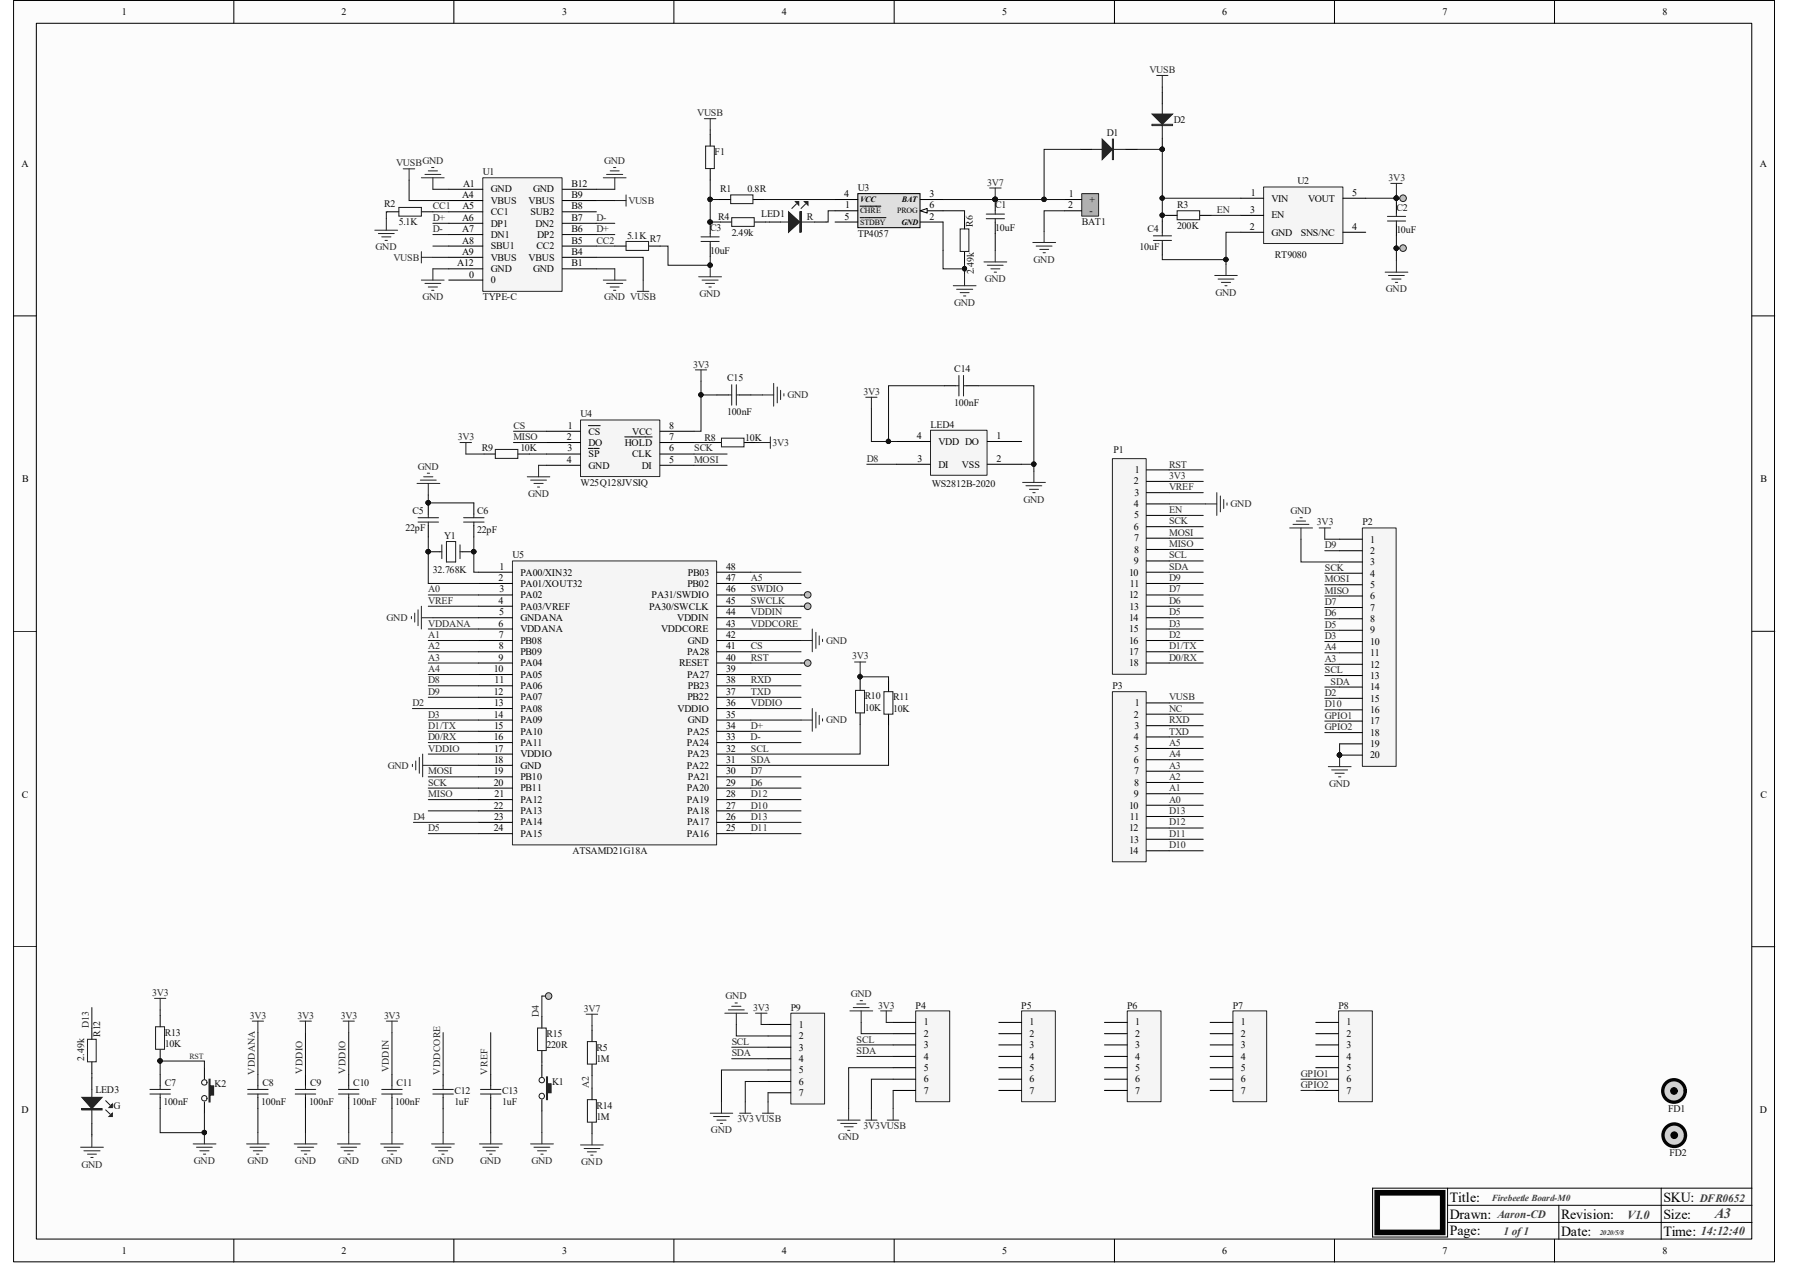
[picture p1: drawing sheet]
<svg xmlns="http://www.w3.org/2000/svg" width="297mm" height="210mm" viewBox="0 0 297 210" stroke-linecap="round" stroke-linejoin="round" font-family="sans-serif">
<defs><g id="words">
<text font-size="2.4" fill="#3d3d3d" x="283.7" y="201.6">A3</text>
<g font-size="2.3">
<text x="239.9" y="198.9">Title:</text>
<text x="239.9" y="201.7">Drawn:</text>
<text x="258.3" y="201.7">Revision:</text>
<text x="275.3" y="198.9">SKU:</text>
<text x="275.3" y="201.7">Size:</text>
<text x="239.9" y="204.3">Page:</text>
<text x="258.3" y="204.6">Date:</text>
<text x="275.3" y="204.6">Time:</text>
</g>
<g font-size="2" fill="#3d3d3d">
<text x="269.2" y="201.7">V1.0</text>
<text x="281.4" y="204.4">14:12:40</text>
</g>
<g font-size="1.9" fill="#3d3d3d">
<text x="247.8" y="201.5">Aaron-CD</text>
<text x="281.3" y="198.9">DFR0652</text>
<text x="248.8" y="204.3">1 of 1</text>
</g>
<g font-size="1.7">
<text x="20.2" y="2.5">1</text>
<text x="56.5" y="2.5">2</text>
<text x="93" y="2.5">3</text>
<text x="129.4" y="2.5">4</text>
<text x="165.8" y="2.5">5</text>
<text x="202.2" y="2.5">6</text>
<text x="238.7" y="2.5">7</text>
<text x="275.1" y="2.5">8</text>
<text x="3.6" y="27.7">A</text>
<text x="291.2" y="27.7">A</text>
<text x="76.5" y="32.8">A4</text>
<text x="76.5" y="34.7">A5</text>
<text x="76.6" y="30.9">A1</text>
<text x="81.2" y="31.8">GND</text>
<text x="81.2" y="33.7">VBUS</text>
<text x="81.2" y="35.6">CC1</text>
<text x="87.5" y="33.7">VBUS</text>
<text x="87.8" y="35.6">SUB2</text>
<text x="88.2" y="31.8">GND</text>
<text x="94.6" y="30.9">B12</text>
<text x="94.6" y="32.8">B9</text>
<text x="94.6" y="34.7">B8</text>
<text x="139.7" y="32.6">4</text>
<text x="139.8" y="34.5">1</text>
<text x="153.8" y="34.5">6</text>
<text x="153.8" y="32.6">3</text>
<text x="176.7" y="34.5">2</text>
<text x="176.9" y="32.6">1</text>
<text x="180.3" y="33.5">+</text>
<text x="180.3" y="35.4">-</text>
<text x="206.9" y="35.2">3</text>
<text x="207" y="32.4">1</text>
<text x="210.4" y="33.4">VIN</text>
<text x="216.5" y="33.4">VOUT</text>
<text x="223.7" y="32.4">5</text>
<text x="76.5" y="36.5">A6</text>
<text x="76.5" y="38.4">A7</text>
<text x="76.5" y="40.3">A8</text>
<text x="81.2" y="37.5">DP1</text>
<text x="81.2" y="39.4">DN1</text>
<text x="81.2" y="41.2">SBU1</text>
<text x="88.6" y="37.5">DN2</text>
<text x="88.8" y="41.2">CC2</text>
<text x="88.9" y="39.4">DP2</text>
<text x="94.6" y="40.3">B5</text>
<text x="94.6" y="38.4">B6</text>
<text x="94.6" y="36.5">B7</text>
<text x="139.7" y="36.4">5</text>
<text x="153.8" y="36.4">2</text>
<text x="206.8" y="38.1">2</text>
<text x="210.4" y="39">GND</text>
<text x="210.4" y="36.2">EN</text>
<text x="215.2" y="39">SNS/NC</text>
<text x="223.7" y="38.1">4</text>
<text x="75.6" y="44.1">A12</text>
<text x="76.5" y="42.2">A9</text>
<text x="77.6" y="45.9">0</text>
<text x="81.2" y="43.1">VBUS</text>
<text x="81.2" y="45">GND</text>
<text x="81.2" y="46.9">0</text>
<text x="87.5" y="43.1">VBUS</text>
<text x="88.2" y="45">GND</text>
<text x="94.6" y="44.1">B1</text>
<text x="94.6" y="42.2">B4</text>
<text x="93.9" y="71">1</text>
<text x="97.4" y="71.9">CS</text>
<text x="104.6" y="71.9">VCC</text>
<text x="110.7" y="71">8</text>
<text x="93.8" y="72.9">2</text>
<text x="93.8" y="76.6">4</text>
<text x="93.9" y="74.7">3</text>
<text x="97.4" y="73.8">DO</text>
<text x="97.4" y="75.7">SP</text>
<text x="97.4" y="77.6">GND</text>
<text x="103.4" y="73.8">HOLD</text>
<text x="104.6" y="75.7">CLK</text>
<text x="106.2" y="77.6">DI</text>
<text x="110.7" y="76.6">5</text>
<text x="110.7" y="74.7">6</text>
<text x="110.7" y="72.9">7</text>
<text x="151.7" y="72.6">4</text>
<text x="151.8" y="76.4">3</text>
<text x="155.3" y="77.4">DI</text>
<text x="155.3" y="73.6">VDD DO</text>
<text x="159.2" y="77.4">VSS</text>
<text x="164.9" y="72.6">1</text>
<text x="164.9" y="76.4">2</text>
<text x="3.6" y="79.8">B</text>
<text x="187.6" y="80.2">2</text>
<text x="187.6" y="83.9">4</text>
<text x="187.7" y="82.1">3</text>
<text x="187.8" y="78.3">1</text>
<text x="291.3" y="79.8">B</text>
<text x="187.6" y="87.7">6</text>
<text x="187.7" y="85.8">5</text>
<text x="187.7" y="89.6">7</text>
<text x="226.7" y="89.8">1</text>
<text x="82.7" y="94.3">1</text>
<text x="86.1" y="95.2">PA00/XIN32</text>
<text x="113.8" y="95.2">PB03</text>
<text x="120.1" y="94.3">48</text>
<text x="186.8" y="95.2">10</text>
<text x="187.6" y="93.3">9</text>
<text x="187.7" y="91.5">8</text>
<text x="226.7" y="91.7">2</text>
<text x="226.7" y="93.6">3</text>
<text x="226.7" y="95.4">4</text>
<text x="82.5" y="96.2">2</text>
<text x="82.5" y="99.9">4</text>
<text x="82.6" y="101.8">5</text>
<text x="82.6" y="98">3</text>
<text x="86.1" y="97.1">PA01/XOUT32</text>
<text x="86.1" y="99">PA02</text>
<text x="86.1" y="100.9">PA03/VREF</text>
<text x="107.4" y="100.9">PA30/SWCLK</text>
<text x="107.8" y="99">PA31/SWDIO</text>
<text x="113.8" y="97.1">PB02</text>
<text x="120.1" y="101.8">44</text>
<text x="120.1" y="99.9">45</text>
<text x="120.1" y="98">46</text>
<text x="120.1" y="96.2">47</text>
<text x="186.8" y="99">12</text>
<text x="186.9" y="100.9">13</text>
<text x="186.9" y="97.1">11</text>
<text x="226.7" y="97.3">5</text>
<text x="226.7" y="99.2">6</text>
<text x="226.7" y="101">7</text>
<text x="82.5" y="103.7">6</text>
<text x="82.6" y="105.6">7</text>
<text x="82.6" y="107.4">8</text>
<text x="86.1" y="102.7">GNDANA</text>
<text x="86.1" y="104.6">VDDANA</text>
<text x="86.1" y="106.5">PB08</text>
<text x="109.4" y="104.6">VDDCORE</text>
<text x="112.1" y="102.7">VDDIN</text>
<text x="113.8" y="106.5">GND</text>
<text x="120.1" y="107.4">41</text>
<text x="120.1" y="105.6">42</text>
<text x="120.1" y="103.7">43</text>
<text x="186.8" y="102.7">14</text>
<text x="186.8" y="106.5">16</text>
<text x="186.9" y="104.6">15</text>
<text x="226.7" y="103">8</text>
<text x="226.7" y="104.8">9</text>
<text x="226.7" y="106.7">10</text>
<text x="81.7" y="111.2">10</text>
<text x="81.8" y="113.1">11</text>
<text x="82.5" y="109.3">9</text>
<text x="86.1" y="108.4">PB09</text>
<text x="86.1" y="110.3">PA04</text>
<text x="86.1" y="112.2">PA05</text>
<text x="112.4" y="110.3">RESET</text>
<text x="113.7" y="112.2">PA27</text>
<text x="113.7" y="108.4">PA28</text>
<text x="120.1" y="113.1">38</text>
<text x="120.1" y="111.2">39</text>
<text x="120.1" y="109.3">40</text>
<text x="186.9" y="108.4">17</text>
<text x="186.9" y="110.3">18</text>
<text x="226.7" y="108.6">11</text>
<text x="226.7" y="110.5">12</text>
<text x="226.7" y="112.4">13</text>
<text x="81.7" y="115">12</text>
<text x="81.7" y="118.7">14</text>
<text x="81.8" y="116.9">13</text>
<text x="86.1" y="114">PA06</text>
<text x="86.1" y="115.9">PA07</text>
<text x="86.1" y="117.8">PA08</text>
<text x="86.1" y="119.7">PA09</text>
<text x="112.1" y="117.8">VDDIO</text>
<text x="113.8" y="115.9">PB22</text>
<text x="113.8" y="119.7">GND</text>
<text x="113.8" y="114">PB23</text>
<text x="120.1" y="118.7">35</text>
<text x="120.1" y="116.9">36</text>
<text x="120.1" y="115">37</text>
<text x="187.6" y="118.7">2</text>
<text x="187.8" y="116.9">1</text>
<text x="226.7" y="114.2">14</text>
<text x="226.7" y="116.1">15</text>
<text x="226.7" y="118">16</text>
<text x="226.7" y="119.9">17</text>
<text x="81.7" y="122.5">16</text>
<text x="81.7" y="120.6">15</text>
<text x="81.7" y="124.4">17</text>
<text x="86.1" y="121.6">PA10</text>
<text x="86.1" y="123.4">PA11</text>
<text x="86.1" y="125.3">VDDIO</text>
<text x="113.7" y="123.4">PA24</text>
<text x="113.7" y="121.6">PA25</text>
<text x="113.8" y="125.3">PA23</text>
<text x="120.1" y="124.4">32</text>
<text x="120.1" y="122.5">33</text>
<text x="120.1" y="120.6">34</text>
<text x="187.6" y="122.5">4</text>
<text x="187.7" y="124.4">5</text>
<text x="187.7" y="120.6">3</text>
<text x="226.7" y="121.8">18</text>
<text x="226.7" y="123.7">19</text>
<text x="226.7" y="125.5">20</text>
<text x="81.7" y="128.1">19</text>
<text x="81.7" y="130">20</text>
<text x="81.7" y="126.3">18</text>
<text x="81.8" y="131.9">21</text>
<text x="86.1" y="127.2">GND</text>
<text x="86.1" y="129.1">PB10</text>
<text x="86.1" y="131">PB11</text>
<text x="113.7" y="131">PA20</text>
<text x="113.7" y="127.2">PA22</text>
<text x="113.8" y="129.1">PA21</text>
<text x="120.1" y="131.9">28</text>
<text x="120.1" y="130">29</text>
<text x="120.1" y="128.1">30</text>
<text x="120.1" y="126.3">31</text>
<text x="187.6" y="126.3">6</text>
<text x="187.6" y="131.9">9</text>
<text x="187.7" y="128.1">7</text>
<text x="187.7" y="130">8</text>
<text x="3.6" y="132.1">C</text>
<text x="81.7" y="133.8">22</text>
<text x="81.7" y="137.5">24</text>
<text x="81.8" y="135.7">23</text>
<text x="86.1" y="132.8">PA12</text>
<text x="86.1" y="134.7">PA13</text>
<text x="86.1" y="136.6">PA14</text>
<text x="113.7" y="132.8">PA19</text>
<text x="113.7" y="136.6">PA17</text>
<text x="113.7" y="134.7">PA18</text>
<text x="120.1" y="137.5">25</text>
<text x="120.1" y="135.7">26</text>
<text x="120.1" y="133.8">27</text>
<text x="186.8" y="133.8">10</text>
<text x="186.8" y="137.5">12</text>
<text x="186.9" y="135.7">11</text>
<text x="291.3" y="132.1">C</text>
<text x="86.1" y="138.5">PA15</text>
<text x="113.7" y="138.5">PA16</text>
<text x="186.8" y="141.3">14</text>
<text x="186.9" y="139.4">13</text>
<text x="132.2" y="170.1">1</text>
<text x="132.2" y="172">2</text>
<text x="132.2" y="173.9">3</text>
<text x="152.9" y="169.7">1</text>
<text x="152.9" y="171.6">2</text>
<text x="152.9" y="173.5">3</text>
<text x="170.3" y="169.7">1</text>
<text x="170.3" y="171.6">2</text>
<text x="170.3" y="173.5">3</text>
<text x="187.8" y="169.7">1</text>
<text x="187.8" y="171.6">2</text>
<text x="187.8" y="173.5">3</text>
<text x="205.3" y="169.7">1</text>
<text x="205.3" y="171.6">2</text>
<text x="205.3" y="173.5">3</text>
<text x="222.8" y="169.7">1</text>
<text x="222.8" y="171.6">2</text>
<text x="222.8" y="173.5">3</text>
<text x="132.2" y="175.7">4</text>
<text x="132.2" y="177.6">5</text>
<text x="132.2" y="179.5">6</text>
<text x="152.9" y="175.4">4</text>
<text x="152.9" y="177.2">5</text>
<text x="152.9" y="179.1">6</text>
<text x="170.3" y="175.4">4</text>
<text x="170.3" y="177.2">5</text>
<text x="170.3" y="179.1">6</text>
<text x="187.8" y="175.4">4</text>
<text x="187.8" y="177.2">5</text>
<text x="187.8" y="179.1">6</text>
<text x="205.3" y="175.4">4</text>
<text x="205.3" y="177.2">5</text>
<text x="205.3" y="179.1">6</text>
<text x="222.8" y="175.4">4</text>
<text x="222.8" y="177.2">5</text>
<text x="222.8" y="179.1">6</text>
<text x="3.6" y="184.2">D</text>
<text x="132.2" y="181.4">7</text>
<text x="152.9" y="181">7</text>
<text x="170.3" y="181">7</text>
<text x="187.8" y="181">7</text>
<text x="205.3" y="181">7</text>
<text x="222.8" y="181">7</text>
<text x="291.2" y="184.2">D</text>
<text x="20.2" y="207.5">1</text>
<text x="56.5" y="207.5">2</text>
<text x="93" y="207.5">3</text>
<text x="129.4" y="207.5">4</text>
<text x="165.8" y="207.5">5</text>
<text x="202.2" y="207.5">6</text>
<text x="238.7" y="207.5">7</text>
<text x="275.1" y="207.5">8</text>
</g>
<g font-size="1.7" fill="#262626">
<text x="190.2" y="12.1">VUSB</text>
<text x="115.4" y="19.3">VUSB</text>
<text x="65.5" y="27.5">VUSBGND</text>
<text x="99.9" y="27.1">GND</text>
<text x="229.7" y="30">3V3</text>
<text x="71.6" y="34.7">CC1</text>
<text x="104" y="33.7">VUSB</text>
<text x="163.4" y="30.7">3V7</text>
<text x="201.3" y="35.2">EN</text>
<text x="62.1" y="41.4">GND</text>
<text x="71.6" y="36.5">D+</text>
<text x="71.6" y="38.4">D-</text>
<text x="98.7" y="40.3">CC2</text>
<text x="98.7" y="36.5">D-</text>
<text x="98.7" y="38.4">D+</text>
<text x="65.1" y="43.1">VUSB</text>
<text x="162.9" y="46.7">GND</text>
<text x="171" y="43.5">GND</text>
<text x="69.9" y="49.7">GND</text>
<text x="99.9" y="49.7">GND VUSB</text>
<text x="115.7" y="49.1">GND</text>
<text x="157.9" y="50.7">GND</text>
<text x="201.1" y="49">GND</text>
<text x="229.3" y="48.4">GND</text>
<text x="114.7" y="60.8">3V3</text>
<text x="130.3" y="65.9">GND</text>
<text x="142.9" y="65.3">3V3</text>
<text x="85" y="71">CS</text>
<text x="69.1" y="77.7">GND</text>
<text x="75.8" y="72.9">3V3</text>
<text x="85" y="72.9">MISO</text>
<text x="114.9" y="74.7">SCK</text>
<text x="114.9" y="76.6">MOSI</text>
<text x="127.8" y="73.8">3V3</text>
<text x="143.4" y="76.4">D8</text>
<text x="193.5" y="77.4">RST</text>
<text x="87.4" y="82.3">GND</text>
<text x="169.3" y="83.2">GND</text>
<text x="193.5" y="81.1">VREF</text>
<text x="193.5" y="79.2">3V3</text>
<text x="203.6" y="83.9">GND</text>
<text x="193.5" y="88.6">MOSI</text>
<text x="193.5" y="86.8">SCK</text>
<text x="193.5" y="84.9">EN</text>
<text x="213.5" y="85.1">GND</text>
<text x="217.9" y="87">3V3</text>
<text x="193.5" y="94.3">SDA</text>
<text x="193.5" y="92.4">SCL</text>
<text x="193.5" y="90.6">MISO</text>
<text x="219.2" y="90.7">D9</text>
<text x="219.2" y="94.5">SCK</text>
<text x="70.9" y="99.9">VREF</text>
<text x="70.9" y="98">A0</text>
<text x="124.2" y="101.8">VDDIN</text>
<text x="124.2" y="99.9">SWCLK</text>
<text x="124.2" y="98">SWDIO</text>
<text x="124.2" y="96.2">A5</text>
<text x="193.5" y="101.8">D5</text>
<text x="193.5" y="99.9">D6</text>
<text x="193.5" y="98">D7</text>
<text x="193.5" y="96.2">D9</text>
<text x="219.2" y="96.4">MOSI</text>
<text x="219.2" y="98.3">MISO</text>
<text x="219.2" y="100.1">D7</text>
<text x="64" y="102.7">GND</text>
<text x="70.9" y="103.7">VDDANA</text>
<text x="70.9" y="105.6">A1</text>
<text x="70.9" y="107.4">A2</text>
<text x="124.2" y="103.7">VDDCORE</text>
<text x="124.2" y="107.4">CS</text>
<text x="136.7" y="106.5">GND</text>
<text x="193.5" y="107.4">D1/TX</text>
<text x="193.5" y="105.6">D2</text>
<text x="193.5" y="103.7">D3</text>
<text x="219.2" y="102">D6</text>
<text x="219.2" y="103.9">D5</text>
<text x="219.2" y="105.7">D3</text>
<text x="219.2" y="107.7">A4</text>
<text x="70.9" y="109.3">A3</text>
<text x="70.9" y="111.2">A4</text>
<text x="70.9" y="113.1">D8</text>
<text x="124.2" y="109.3">RST</text>
<text x="124.2" y="113.1">RXD</text>
<text x="141" y="109.1">3V3</text>
<text x="193.5" y="109.3">D0/RX</text>
<text x="219.2" y="109.5">A3</text>
<text x="219.2" y="111.4">SCL</text>
<text x="220.2" y="113.3">SDA</text>
<text x="68.2" y="116.9">D2</text>
<text x="70.9" y="115">D9</text>
<text x="70.9" y="118.7">D3</text>
<text x="124.2" y="116.9">VDDIO</text>
<text x="124.2" y="115">TXD</text>
<text x="136.7" y="119.7">GND</text>
<text x="193.5" y="115.9">VUSB</text>
<text x="193.5" y="117.8">NC</text>
<text x="193.5" y="119.7">RXD</text>
<text x="219.2" y="115.2">D2</text>
<text x="219.2" y="117.1">D10</text>
<text x="219.2" y="119">GPIO1</text>
<text x="70.9" y="124.4">VDDIO</text>
<text x="70.9" y="120.6">D1/TX</text>
<text x="70.9" y="122.5">D0/RX</text>
<text x="124.2" y="122.5">D-</text>
<text x="124.2" y="124.4">SCL</text>
<text x="124.2" y="120.6">D+</text>
<text x="193.5" y="123.4">A5</text>
<text x="193.5" y="125.3">A4</text>
<text x="193.5" y="121.6">TXD</text>
<text x="219.2" y="120.8">GPIO2</text>
<text x="64.2" y="127.2">GND</text>
<text x="70.9" y="130">SCK</text>
<text x="70.9" y="128.1">MOSI</text>
<text x="70.9" y="131.9">MISO</text>
<text x="124.2" y="126.3">SDA</text>
<text x="124.2" y="130">D6</text>
<text x="124.2" y="131.9">D12</text>
<text x="124.2" y="128.1">D7</text>
<text x="193.5" y="127.2">A3</text>
<text x="193.5" y="129.1">A2</text>
<text x="193.5" y="131">A1</text>
<text x="219.9" y="130.2">GND</text>
<text x="68.4" y="135.7">D4</text>
<text x="70.9" y="137.5">D5</text>
<text x="124.2" y="135.7">D13</text>
<text x="124.2" y="133.8">D10</text>
<text x="124.2" y="137.5">D11</text>
<text x="193.5" y="134.7">D13</text>
<text x="193.5" y="136.6">D12</text>
<text x="193.5" y="132.8">A0</text>
<text x="193.5" y="140.4">D10</text>
<text x="193.5" y="138.5">D11</text>
<text x="25.2" y="164.8">3V3</text>
<text x="96.6" y="167.5">3V7</text>
<text x="120.1" y="165.4">GND</text>
<text x="124.6" y="167.3">3V3</text>
<text x="140.8" y="165">GND</text>
<text x="145.3" y="166.9">3V3</text>
<text x="41.4" y="168.6">3V3</text>
<text x="49.2" y="168.6">3V3</text>
<text x="56.4" y="168.6">3V3</text>
<text x="63.5" y="168.6">3V3</text>
<text x="121.1" y="172.9">SCL</text>
<text x="141.7" y="172.6">SCL</text>
<text x="121.1" y="174.8">SDA</text>
<text x="141.7" y="174.4">SDA</text>
<text x="215.3" y="178.2">GPIO1</text>
<text x="122" y="185.7">3V3VUSB</text>
<text x="215.3" y="180.1">GPIO2</text>
<text x="117.6" y="187.6">GND</text>
<text x="138.7" y="188.7">GND</text>
<text x="142.9" y="186.9">3V3VUSB</text>
<text x="13.5" y="193.3">GND</text>
<text x="32.1" y="192.7">GND</text>
<text x="40.9" y="192.7">GND</text>
<text x="48.8" y="192.7">GND</text>
<text x="56" y="192.7">GND</text>
<text x="63.1" y="192.7">GND</text>
<text x="71.5" y="192.7">GND</text>
<text x="79.5" y="192.7">GND</text>
<text x="87.9" y="192.7">GND</text>
<text x="96.2" y="192.9">GND</text>
</g>
<g font-size="1.7" fill="#0e0e0e">
<text x="183.1" y="22.4">D1</text>
<text x="194.2" y="20.4">D2</text>
<text x="79.9" y="29">U1</text>
<text x="118.2" y="25.7">F1</text>
<text x="63.5" y="34.3">R2</text>
<text x="119.2" y="31.8">R1</text>
<text x="123.7" y="31.8">0.8R</text>
<text x="125.9" y="36">LED1</text>
<text x="141.9" y="31.7">U3</text>
<text x="164.7" y="34.5">C1</text>
<text x="194.8" y="34.5">R3</text>
<text x="214.7" y="30.5">U2</text>
<text x="231.1" y="34.8">C2</text>
<text x="66" y="37.3">5.1K</text>
<text x="103.8" y="39.5">5.1K</text>
<text x="107.5" y="40.1">R7</text>
<text x="117.5" y="42">10uF</text>
<text x="117.5" y="38.2">C3</text>
<text x="118.8" y="36.4">R4</text>
<text x="121.1" y="39">2.49k</text>
<text x="133.5" y="36.4">R</text>
<text x="141.9" y="39.2">TP4057</text>
<text x="164.7" y="38.2">10uF</text>
<text x="179" y="37.3">BAT1</text>
<text x="188.6" y="41.4">10uF</text>
<text x="189.9" y="38.4">C4</text>
<text x="194.8" y="37.8">200K</text>
<text x="231.1" y="38.6">10uF</text>
<text x="210.9" y="42.8">RT9080</text>
<text x="79.9" y="49.7">TYPE-C</text>
<text x="120.3" y="63.1">C15</text>
<text x="157.9" y="61.6">C14</text>
<text x="96.1" y="69.1">U4</text>
<text x="120.3" y="68.7">100nF</text>
<text x="154" y="70.8">LED4</text>
<text x="157.9" y="67.2">100nF</text>
<text x="79.7" y="74.7">R9</text>
<text x="86.1" y="74.7">10K</text>
<text x="116.5" y="73">R8</text>
<text x="123.3" y="73">10K</text>
<text x="184.2" y="74.9">P1</text>
<text x="96.1" y="80.4">W25Q128JVSIQ</text>
<text x="154.2" y="80.6">WS2812B-2020</text>
<text x="67.1" y="87.9">22pF</text>
<text x="68.2" y="85.1">C5</text>
<text x="73.5" y="89.2">Y1</text>
<text x="79" y="88.3">22pF</text>
<text x="79" y="85.1">C6</text>
<text x="225.4" y="87">P2</text>
<text x="71.6" y="94.9">32.768K</text>
<text x="84.8" y="92.4">U5</text>
<text x="143.1" y="117.6">10K</text>
<text x="143.1" y="115.7">R10</text>
<text x="147.8" y="117.8">10K</text>
<text x="147.8" y="115.9">R11</text>
<text x="184.1" y="114">P3</text>
<text x="94.7" y="141.3">ATSAMD21G18A</text>
<text x="130.9" y="167.3">P9</text>
<text x="151.5" y="166.9">P4</text>
<text x="169" y="166.9">P5</text>
<text x="186.5" y="166.9">P6</text>
<text x="204" y="166.9">P7</text>
<text x="221.5" y="166.9">P8</text>
<text x="27.3" y="173.3">10K</text>
<text x="27.3" y="171.4">R13</text>
<text x="90.4" y="173.5">220R</text>
<text x="90.4" y="171.6">R15</text>
<text x="98.7" y="173.9">R5</text>
<text x="27.3" y="179.7">C7</text>
<text x="35.5" y="179.9">K2</text>
<text x="43.4" y="179.7">C8</text>
<text x="51.3" y="179.7">C9</text>
<text x="58.5" y="179.7">C10</text>
<text x="65.6" y="179.7">C11</text>
<text x="91.4" y="179.5">K1</text>
<text x="98.7" y="175.7">1M</text>
<text x="15.8" y="180.8">LED3</text>
<text x="18.8" y="183.5">G</text>
<text x="27.1" y="182.9">100nF</text>
<text x="43.2" y="182.9">100nF</text>
<text x="51.1" y="182.9">100nF</text>
<text x="58.3" y="182.9">100nF</text>
<text x="65.4" y="182.9">100nF</text>
<text x="75.2" y="182.9">1uF</text>
<text x="75.2" y="181">C12</text>
<text x="83.1" y="182.9">1uF</text>
<text x="83.1" y="181">C13</text>
<text x="98.7" y="185.3">1M</text>
<text x="98.7" y="183.5">R14</text>
<text x="276" y="184">FD1</text>
<text x="276.2" y="191.3">FD2</text>
</g>
<g font-size="1.6" fill="#0e0e0e">
<text x="161" y="37.5" transform="rotate(-90 161 37.5)">R6</text>
<text x="161.2" y="45.4" transform="rotate(-90 161.2 45.4)">2.49k</text>
<text x="16.6" y="171.6" transform="rotate(-90 16.6 171.6)">R12</text>
<text x="13.9" y="175.6" transform="rotate(-90 13.9 175.6)">2.49k</text>
</g>
<g font-size="1.6" fill="#262626">
<text x="14.7" y="170.1" transform="rotate(-90 14.7 170.1)">D13</text>
<text x="89.2" y="168.2" transform="rotate(-90 89.2 168.2)">D4</text>
<text x="42.2" y="177.8" transform="rotate(-90 42.2 177.8)">VDDANA</text>
<text x="50" y="177.7" transform="rotate(-90 50 177.7)">VDDIO</text>
<text x="57.2" y="177.7" transform="rotate(-90 57.2 177.7)">VDDIO</text>
<text x="64.3" y="177.5" transform="rotate(-90 64.3 177.5)">VDDIN</text>
<text x="72.8" y="177.8" transform="rotate(-90 72.8 177.8)">VDDCORE</text>
<text x="80.7" y="177.8" transform="rotate(-90 80.7 177.8)">VREF</text>
<text x="97.4" y="180.1" transform="rotate(-90 97.4 180.1)">A2</text>
</g>
<text font-size="1.5" fill="#3d3d3d" x="246.8" y="198.8">Firebeetle Board-M0</text>
<g font-size="1.4">
<text x="142.3" y="33.5">VCC</text>
<text x="149.2" y="33.5">BAT</text>
<text x="149.1" y="37.3">GND</text>
</g>
<g font-size="1.3">
<text x="142.3" y="35.3">CHRE</text>
<text x="148.5" y="35.3">PROG</text>
<text x="142.3" y="37.2">STDBY</text>
</g>
<text font-size="1.3" fill="#262626" x="31.4" y="175.3">RST</text>
<text font-size="1.2" fill="#3d3d3d" x="264.7" y="204.3">2020/5/8</text>
</g></defs>
<path d="M2.2 .1h291.4v208.7h-291.4z" fill="#fcfcfc"/>
<path d="M2.2 .1h291.4v208.7h-291.4z" fill="none" stroke="#000" stroke-width=".17"/>
<path d="M6 3.9h283.9v201.2h-283.9z" fill="#fcfcfc"/>
<g fill="none" stroke="#000" stroke-width=".17">
<path d="M6 3.9h283.9v201.2h-283.9zM38.7 .1v3.8M75.1 .1v3.8M111.5 .1v3.8M148 .1v3.8M184.4 .1v3.8M220.8 .1v3.8M257.2 .1v3.8M2.2 52.3h3.8M289.9 52.3h3.8M2.2 104.5h3.8M289.9 104.5h3.8"/>
<path d="M2.2 156.7h3.8M289.9 156.7h3.8M239.5 196.6v8.1h-12.4v-8.1h62.8M239.5 199.5h50.4M257.9 199.5v5.6M274.9 196.6v8.5M38.7 205.1v3.8M75.1 205.1v3.8M111.5 205.1v3.8M148 205.1v3.8M184.4 205.1v3.8M220.8 205.1v3.8"/>
<path d="M239.5 202.3h50.4M257.2 205.1v3.8"/>
</g>
<path d="M227.9 197.4h10.8v6.6h-10.8z" fill="none" stroke="#000" stroke-width=".93"/>
<circle cx="277" cy="180.6" r="1.87" fill="#d0d0d0"/>
<circle cx="277" cy="180.6" r="1.87" fill="none" stroke="#000" stroke-width=".55"/>
<circle cx="277" cy="180.6" r=".55" fill="#000"/>
<circle cx="277" cy="180.6" r=".55" fill="none" stroke="#000" stroke-width=".17"/>
<circle cx="277" cy="187.9" r="1.86" fill="#d0d0d0"/>
<circle cx="277" cy="187.9" r="1.86" fill="none" stroke="#000" stroke-width=".55"/>
<circle cx="277" cy="187.9" r=".55" fill="#000"/>
<circle cx="277" cy="187.9" r=".55" fill="none" stroke="#000" stroke-width=".17"/>
<path d="M84.8 92.8h33.8v47.1h-33.8z" fill="#f5f5f5"/>
<path d="M163.7 31.1h2M164.7 31.1v1.9M84.8 92.8h33.8v47h-33.8z" fill="none" stroke="#262626" stroke-width=".17"/>
<g fill="none" stroke="#000" stroke-width=".17">
<path d="M79.2 94.7h5.6M79.2 96.6h5.6M79.2 98.5h5.6M118.6 94.7h5.6M118.6 96.6h5.6M118.6 98.5h5.6M79.2 100.3h5.6M79.2 102.2h5.6M79.2 104.1h5.6M79.2 106h5.6M79.2 107.9h5.6M79.2 109.7h5.6"/>
<path d="M79.2 111.6h5.6M79.2 113.5h5.6M79.2 115.4h5.6M79.2 117.3h5.6M79.2 119.2h5.6M118.6 100.3h5.6M118.6 102.2h5.6M118.6 104.1h5.6M118.6 106h5.6M118.6 107.9h5.6M118.6 109.7h5.6M118.6 111.6h5.6"/>
<path d="M118.6 113.5h5.6M118.6 115.4h5.6M118.6 117.3h5.6M118.6 119.2h5.6M79.2 121h5.6M79.2 122.9h5.6M79.2 124.8h5.6M79.2 126.7h5.6M79.2 128.6h5.6M79.2 130.4h5.6M79.2 132.3h5.6M79.2 134.2h5.6"/>
<path d="M79.2 136.1h5.6M79.2 138h5.6M118.6 121h5.6M118.6 122.9h5.6M118.6 124.8h5.6M118.6 126.7h5.6M118.6 128.6h5.6M118.6 130.4h5.6M118.6 132.3h5.6M118.6 134.2h5.6M118.6 136.1h5.6M118.6 138h5.6"/>
</g>
<circle cx="164.7" cy="33" r=".36" fill="#0e0e0e"/>
<circle cx="164.7" cy="33" r=".36" fill="none" stroke="#0e0e0e" stroke-width=".17"/>
<path d="M141.9 32h10.3v5.7h-10.3z" fill="#e0e0e0"/>
<path d="M141.9 32h10.3v5.7h-10.3zM152.3 34.9h3.7" fill="none" stroke="#000" stroke-width=".17"/>
<path d="M152.3 34.9l1.1-.4v.8z" fill="#fcfcfc"/>
<g fill="none" stroke="#000" stroke-width=".17">
<path d="M138.2 36.7h3.7M138.2 33h3.7M138.2 34.9h3.7M142.3 34.1h.9M142.3 36h.7M143 36h1.7M143.2 34.1h2.6M144.8 36h.8M145.6 36h1M152.3 34.9l1.1-.4v.8zM152.3 36.7h3.7M152.3 33h3.7"/>
<path d="M164.7 33v1.9M164.7 36.7v2"/>
</g>
<circle cx="164.7" cy="33" r=".36" fill="#0e0e0e"/>
<circle cx="164.7" cy="33" r=".36" fill="none" stroke="#0e0e0e" stroke-width=".17"/>
<path d="M163.2 35.4h3M163.2 36.2h3M164.7 34.9v.5M164.7 36.2v.5" fill="none" stroke="#1c1c1c" stroke-width=".17"/>
<circle cx="164.7" cy="33" r=".36" fill="#0e0e0e"/>
<circle cx="164.7" cy="33" r=".36" fill="none" stroke="#0e0e0e" stroke-width=".17"/>
<path d="M117.5 36.7v2M119 33h1.9M119.2 36.7h1.9M124.6 33h1.9M124.8 36.7h1.9M159.6 36v1.9M117.5 40.5v1.9M159.6 41.7v1.8" fill="none" stroke="#000" stroke-width=".17"/>
<path d="M120.9 32.3h3.7v1.4h-3.7zM121.1 36h3.7v1.5h-3.7zM158.9 37.9h1.4v3.7h-1.4z" fill="none" stroke="#1c1c1c" stroke-width=".17"/>
<circle cx="117.5" cy="36.7" r=".36" fill="#0e0e0e"/>
<circle cx="117.5" cy="36.7" r=".36" fill="none" stroke="#0e0e0e" stroke-width=".17"/>
<path d="M116 39.2h3M116 40h3M117.5 38.7v.5M117.5 40v.5" fill="none" stroke="#1c1c1c" stroke-width=".17"/>
<circle cx="117.5" cy="36.7" r=".36" fill="#0e0e0e"/>
<circle cx="117.5" cy="36.7" r=".36" fill="none" stroke="#0e0e0e" stroke-width=".17"/>
<path d="M127.3 36.7h1.9M134.8 36.7h1.9" fill="none" stroke="#000" stroke-width=".17"/>
<path d="M129.2 36.7h5.6M131.8 33.7l-.8 .8M133.3 33.7l-.8 .8" fill="none" stroke="#1c1c1c" stroke-width=".17"/>
<path d="M130.5 35.1l1.8 1.6-1.8 1.7z" fill="#1c1c1c"/>
<path d="M130.5 35.1l1.8 1.6-1.8 1.7zM132.3 35.1h.2v3.3h-.2z" fill="none" stroke="#1c1c1c" stroke-width=".17"/>
<path d="M132.5 35v3.4" fill="none" stroke="#1c1c1c" stroke-width=".25"/>
<path d="M133.1 33.4h.6v.6z" fill="#1c1c1c"/>
<path d="M133.1 33.4h.6v.6z" fill="none" stroke="#1c1c1c" stroke-width=".17"/>
<path d="M131.6 33.4h.6v.6z" fill="#1c1c1c"/>
<path d="M131.6 33.4h.6v.6z" fill="none" stroke="#1c1c1c" stroke-width=".17"/>
<path d="M179 32h2.8v3.8h-2.8z" fill="#b0b0b0"/>
<path d="M179 32h2.8v3.8h-2.8z" fill="none" stroke="#262626" stroke-width=".17"/>
<path d="M176.1 33h2.9M176.1 34.9h2.9" fill="none" stroke="#000" stroke-width=".17"/>
<path d="M209.1 30.9h13.1v9.4h-13.1z" fill="#f5f5f5"/>
<g fill="none" stroke="#262626" stroke-width=".17">
<path d="M209.1 30.9h13.1v9.4h-13.1zM230.1 30.4h1.9M231.1 30.4v1.9M201 45.6h3.7M201.5 46.2h2.7M202.1 46.7h1.5M202.7 47.3h.3M202.9 43.7v1.9M229.2 45h3.8M229.7 45.6h2.7M230.3 46.2h1.5M230.9 46.7h.4"/>
<path d="M231.1 43.1v1.9"/>
</g>
<path d="M192.3 36.6v1.8M192.9 35.6h1.9M198.5 35.6h1.9M205.3 32.8h3.8M205.3 38.4h3.8M205.3 35.6h3.8M222.2 32.8h3.8M222.2 38.4h3.8M231.1 33.4v1.9M231.1 37.1v1.9M192.3 40.3v1.9M70.9 83.2v1.9" fill="none" stroke="#000" stroke-width=".17"/>
<path d="M190.8 39h3M190.8 39.8h3M192.3 38.4v.6M192.3 39.8v.5M194.8 34.9h3.7v1.5h-3.7zM229.6 35.8h3M229.6 36.6h3M231.1 35.3v.5M231.1 36.6v.5" fill="none" stroke="#1c1c1c" stroke-width=".17"/>
<circle cx="70.8" cy="83.2" r=".36" fill="#0e0e0e"/>
<circle cx="70.8" cy="83.2" r=".36" fill="none" stroke="#0e0e0e" stroke-width=".17"/>
<path d="M69.2 85.7h3.4M69.2 86.4h3.4M70.9 85.1v.6M70.9 86.4v.6" fill="none" stroke="#1c1c1c" stroke-width=".17"/>
<path d="M70.9 87v1.9" fill="none" stroke="#000" stroke-width=".17"/>
<circle cx="70.8" cy="83.2" r=".36" fill="#0e0e0e"/>
<circle cx="70.8" cy="83.2" r=".36" fill="none" stroke="#0e0e0e" stroke-width=".17"/>
<path d="M70.9 91.3h1.9" fill="none" stroke="#000" stroke-width=".17"/>
<circle cx="70.8" cy="91.3" r=".36" fill="#0e0e0e"/>
<circle cx="70.8" cy="91.3" r=".36" fill="none" stroke="#0e0e0e" stroke-width=".17"/>
<path d="M76.5 91.3h1.9" fill="none" stroke="#000" stroke-width=".17"/>
<circle cx="78.4" cy="91.3" r=".36" fill="#0e0e0e"/>
<circle cx="78.4" cy="91.3" r=".36" fill="none" stroke="#0e0e0e" stroke-width=".17"/>
<path d="M72.8 91.3h.3M73.1 90.2v2.3M73.9 89.6h1.5v3.4h-1.5zM76.1 90.2v2.3M76.1 91.3h.4" fill="none" stroke="#1c1c1c" stroke-width=".17"/>
<circle cx="70.8" cy="91.3" r=".36" fill="#0e0e0e"/>
<circle cx="70.8" cy="91.3" r=".36" fill="none" stroke="#0e0e0e" stroke-width=".17"/>
<circle cx="78.4" cy="91.3" r=".36" fill="#0e0e0e"/>
<circle cx="78.4" cy="91.3" r=".36" fill="none" stroke="#0e0e0e" stroke-width=".17"/>
<path d="M78.4 83.2v1.9M78.4 87v1.9" fill="none" stroke="#000" stroke-width=".17"/>
<path d="M76.7 85.7h3.4M76.7 86.4h3.4M78.4 85.1v.6M78.4 86.4v.6" fill="none" stroke="#1c1c1c" stroke-width=".17"/>
<path d="M69.6 79.5h2.6M70.1 78.9h1.5M70.7 78.3h.4M69 80h3.8M70.9 80v1.9" fill="none" stroke="#262626" stroke-width=".17"/>
<path d="M79.9 29.4h13.1v18.8h-13.1z" fill="#f5f5f5"/>
<g fill="none" stroke="#262626" stroke-width=".17">
<path d="M69.7 29.4h3.8M70.3 28.9h2.6M70.9 28.3h1.5M71.4 27.7h.4M71.6 29.4v1.9M79.9 29.4h13.1v18.8h-13.1zM99.8 29.4h3.8M100.4 28.9h2.6M101 28.3h1.4M101.5 27.7h.4M101.7 29.4v1.9M101.7 33.2h1.9"/>
<path d="M103.6 32.3v1.8M69.7 46.4h3.8M69.7 41.7v1.8M69.7 42.6h1.9M70.3 46.9h2.6M70.9 47.5h1.5M71.4 48h.4M71.6 44.5v1.9M99.8 46.4h3.8M100.4 46.9h2.6M101 47.5h1.4M101.5 48h.4"/>
<path d="M101.7 44.5v1.9"/>
</g>
<g fill="none" stroke="#000" stroke-width=".17">
<path d="M74.3 31.3h5.6M74.3 33.2h5.6M74.3 35.1h5.6M74.3 37h5.6M74.3 38.8h5.6M93 31.3h5.7M93 33.2h5.7M93 35.1h5.7M93 37h5.7M93 38.8h5.7M74.3 40.7h5.6M74.3 42.6h5.6"/>
<path d="M74.3 44.5h5.6M74.3 46.4h5.6M93 40.7h5.7M93 42.6h5.7M93 44.5h5.7"/>
</g>
<path d="M96.1 69.5h13.1v9.4h-13.1z" fill="#f5f5f5"/>
<path d="M96.1 69.5h13.1v9.4h-13.1z" fill="none" stroke="#262626" stroke-width=".17"/>
<g fill="none" stroke="#000" stroke-width=".17">
<path d="M90.4 71.4h5.7M90.4 73.2h5.7M90.4 75.1h5.7M90.4 77h5.7M97.4 70.4h1M97.4 74.2h.8M98.3 74.2h.8M98.5 70.4h.8M103.4 72.3h1.2M104.6 72.3h1.1M105.8 72.3h2.1M109.2 71.4h5.7"/>
<path d="M109.2 73.2h5.7M109.2 75.1h5.7M109.2 77h5.7M33.8 176.7v1.9M33.8 182.4v1.8"/>
</g>
<g fill="none" stroke="#1c1c1c" stroke-width=".17">
<circle cx="33.8" cy="179.1" r=".44"/>
<circle cx="33.8" cy="181.8" r=".44"/>
</g>
<path d="M34.6 178.6h.2v1.1h.5v1.5h-.5v1.2h-.2z" fill-rule="evenodd" fill="#1c1c1c"/>
<path d="M34.6 178.6h.2v1.1h.5v1.5h-.5v1.2h-.2zM15.2 180.3v5.6M17.5 183.7l.7 .7M17.5 182.2l.7 .7" fill="none" stroke="#1c1c1c" stroke-width=".17"/>
<path d="M15.2 178.4v1.9M15.2 185.9v1.9" fill="none" stroke="#000" stroke-width=".17"/>
<path d="M13.5 181.6h3.4l-1.7 1.9z" fill="#1c1c1c"/>
<path d="M13.5 181.6h3.4l-1.7 1.9zM13.5 183.5h3.4v.2h-3.4z" fill="none" stroke="#1c1c1c" stroke-width=".17"/>
<path d="M13.5 183.6h3.4" fill="none" stroke="#1c1c1c" stroke-width=".21"/>
<path d="M18.6 184.2v.6h-.6z" fill="#1c1c1c"/>
<path d="M18.6 184.2v.6h-.6z" fill="none" stroke="#1c1c1c" stroke-width=".17"/>
<path d="M18.6 182.7v.6h-.6z" fill="#1c1c1c"/>
<path d="M14.5 172h1.4v3.7h-1.4zM18.6 182.7v.6h-.6z" fill="none" stroke="#1c1c1c" stroke-width=".17"/>
<path d="M13.3 189.9h3.8M13.9 190.5h2.7M14.5 191h1.5M15 191.6h.4M15.2 188v1.9M32 189.3h3.7M32.5 189.9h2.6M33.1 190.5h1.5M33.7 191h.3M33.8 187.5v1.8" fill="none" stroke="#262626" stroke-width=".17"/>
<path d="M15.2 170.1v1.9M15.2 175.8v1.9" fill="none" stroke="#000" stroke-width=".17"/>
<circle cx="33.8" cy="187.4" r=".36" fill="#0e0e0e"/>
<circle cx="33.8" cy="187.4" r=".36" fill="none" stroke="#0e0e0e" stroke-width=".17"/>
<g fill="none" stroke="#262626" stroke-width=".17">
<path d="M76.1 73.2h1.9M77.1 73.2v1.9M87.2 78.9h3.8M87.8 79.5h2.6M89.1 77v1.9M115.1 61.2h1.8M116 61.2v1.9M125.6 73.2h1.9M127.5 72.3v1.9M88.3 80h1.6M88.9 80.6h.4M68.1 102v.4"/>
<path d="M68.6 101.5v1.5M69.2 100.9v2.6M69.7 100.3v3.8M69.7 102.2h1.9M132.5 119.2h1.9M132.5 106h1.9M134.4 104.1v3.8M134.4 117.3v3.7M135 104.6v2.7M135 117.9v2.6M135.6 105.2v1.5M135.6 118.4v1.5"/>
<path d="M136.1 105.8v.4M136.1 119v.3M68.2 126.5v.4M68.8 125.9v1.5M69.4 125.3v2.7M69.9 124.8v3.8M69.9 126.7h1.9M41.7 169h1.9M42.7 169v1.9M49.6 169h1.9M50.5 169v1.9M56.8 169h1.8"/>
<path d="M57.7 169v1.9M63.9 169h1.9M64.9 169v1.9M40.8 189.3h3.7M41.4 189.9h2.6M41.9 190.5h1.5M42.5 191h.3M42.7 187.5v1.8M48.7 189.3h3.8M49.2 189.9h2.7M49.8 190.5h1.5M50.4 191h.4"/>
<path d="M50.5 187.5v1.8M55.8 189.3h3.8M56.4 189.9h2.6M56.9 190.5h1.6M57.5 191h.4M57.7 187.5v1.8M63 189.3h3.7M63.5 189.9h2.7M64.1 190.5h1.5M64.7 191h.3M64.9 187.5v1.8M71.4 189.3h3.8"/>
<path d="M72 189.9h2.6M72.6 190.5h1.5M73.1 191h.4M73.3 187.5v1.8M79.3 189.3h3.8M79.9 189.9h2.6M80.5 190.5h1.5M81 191h.4M81.2 187.5v1.8"/>
</g>
<g fill="none" stroke="#000" stroke-width=".17">
<path d="M80.1 75.1h1.9M85.7 75.1h1.9M117.5 73.2h1.9M123.1 73.2h1.9M42.7 177.8v1.9M50.5 177.8v1.9M57.7 177.8v1.9M64.9 177.8v1.9M73.3 177.8v1.9M81.2 177.8v1.9M42.7 181.6v1.9M50.5 181.6v1.9"/>
<path d="M57.7 181.6v1.9M64.9 181.6v1.9M73.3 181.6v1.9M81.2 181.6v1.9"/>
</g>
<g fill="none" stroke="#1c1c1c" stroke-width=".17">
<path d="M82 74.4h3.7v1.5h-3.7zM119.4 72.5h3.7v1.5h-3.7zM42.7 179.7v.6M50.5 179.7v.6M57.7 179.7v.6M64.9 179.7v.6M73.3 179.7v.6M81.2 179.7v.6M41 180.3h3.4M41 181.1h3.4M42.7 181.1v.5M48.9 180.3h3.3"/>
<path d="M48.9 181.1h3.3M50.5 181.1v.5M56 180.3h3.4M56 181.1h3.4M57.7 181.1v.5M63.2 180.3h3.3M63.2 181.1h3.3M64.9 181.1v.5M71.6 180.3h3.4M71.6 181.1h3.4M73.3 181.1v.5M79.5 180.3h3.4"/>
<path d="M79.5 181.1h3.4M81.2 181.1v.5"/>
</g>
<path d="M184.1 75.9h5.6v35.7h-5.6z" fill="#f5f5f5"/>
<path d="M184.1 75.9h5.6v35.7h-5.6z" fill="none" stroke="#262626" stroke-width=".17"/>
<g fill="none" stroke="#000" stroke-width=".17">
<path d="M189.7 77.8h3.8M189.7 79.7h3.8M189.7 81.5h3.8M189.7 83.4h3.8M189.7 85.3h3.8M189.7 87.2h3.8M189.7 89.1h3.8M189.7 90.9h3.8M189.7 92.8h3.8M189.7 94.7h3.8M189.7 96.6h3.8M189.7 98.5h3.8"/>
<path d="M189.7 100.3h3.8M189.7 102.2h3.8M189.7 104.1h3.8M189.7 106h3.8M189.7 107.9h3.8M189.7 109.7h3.8"/>
</g>
<path d="M184.1 114.4h5.6v28.2h-5.6z" fill="#f5f5f5"/>
<path d="M184.1 114.5h5.6v28.1h-5.6z" fill="none" stroke="#262626" stroke-width=".17"/>
<g fill="none" stroke="#000" stroke-width=".17">
<path d="M231.1 32.8h.9M189.7 116.3h3.8M189.7 118.2h3.8M189.7 120.1h3.8M189.7 122h3.8M189.7 123.9h3.8M189.7 125.7h3.8M189.7 127.6h3.8M189.7 129.5h3.8M189.7 131.4h3.8M189.7 133.3h3.8M189.7 135.1h3.8"/>
<path d="M189.7 137h3.8M189.7 138.9h3.8M189.7 140.8h3.8"/>
</g>
<circle cx="231" cy="32.8" r=".36" fill="#0e0e0e"/>
<circle cx="231" cy="32.8" r=".36" fill="none" stroke="#0e0e0e" stroke-width=".17"/>
<circle cx="232.2" cy="32.8" r=".55" fill="#c0c0c0"/>
<circle cx="232.2" cy="32.8" r=".55" fill="none" stroke="#1c1c1c" stroke-width=".17"/>
<circle cx="231" cy="32.8" r=".36" fill="#0e0e0e"/>
<circle cx="231" cy="32.8" r=".36" fill="none" stroke="#0e0e0e" stroke-width=".17"/>
<path d="M64.1 35.1h1.9M69.7 35.1h1.9M101.7 40.7h1.9M107.4 40.7h1.8M142.3 112.4v1.9M142.3 118v1.9M147 112.6v1.9M147 118.2v1.9M26.5 173.7v1.9M26.5 177.8v1.9M26.5 181.6v1.9" fill="none" stroke="#000" stroke-width=".17"/>
<path d="M66 34.3h3.7v1.5h-3.7zM103.6 40h3.7v1.4h-3.7zM141.6 114.3h1.4v3.7h-1.4zM146.3 114.5h1.4v3.7h-1.4zM26.5 179.7v.6M24.8 180.3h3.4M24.8 181.1h3.4M26.5 181.1v.5" fill="none" stroke="#1c1c1c" stroke-width=".17"/>
<path d="M62 38.1h3.8M62.6 38.7h2.6M63.2 39.2h1.5M63.7 39.8h.4M63.9 36.2v1.9M66.7 27.9h1.9M67.7 27.9v1.9M105.5 48.2h1.9M106.4 46.4v1.8M141.4 109.6h1.9M142.3 109.6v1.8" fill="none" stroke="#262626" stroke-width=".17"/>
<circle cx="26.5" cy="175.6" r=".36" fill="#0e0e0e"/>
<circle cx="26.5" cy="175.6" r=".36" fill="none" stroke="#0e0e0e" stroke-width=".17"/>
<path d="M26.5 168.1v1.8" fill="none" stroke="#000" stroke-width=".17"/>
<path d="M25.7 169.9h1.5v3.8h-1.5z" fill="none" stroke="#1c1c1c" stroke-width=".17"/>
<circle cx="26.5" cy="175.6" r=".36" fill="#0e0e0e"/>
<circle cx="26.5" cy="175.6" r=".36" fill="none" stroke="#0e0e0e" stroke-width=".17"/>
<path d="M25.6 165.2h1.8M26.5 165.2v1.9" fill="none" stroke="#262626" stroke-width=".17"/>
<path d="M225.4 87.4h5.6v39.4h-5.6z" fill="#f5f5f5"/>
<path d="M225.4 87.4h5.6v39.4h-5.6z" fill="none" stroke="#262626" stroke-width=".17"/>
<g fill="none" stroke="#000" stroke-width=".17">
<path d="M221.7 89.2h3.7M221.7 91.1h3.7M221.7 93h3.7M221.7 94.9h3.7M221.7 96.8h3.7M221.7 98.6h3.7M221.7 100.5h3.7M221.7 102.4h3.7M221.7 104.3h3.7M221.7 106.2h3.7M221.7 108h3.7M221.7 109.9h3.7"/>
<path d="M221.7 111.8h3.7M221.7 113.7h3.7M221.7 115.6h3.7M221.7 117.5h3.7M221.7 119.3h3.7M221.7 121.2h3.7M221.7 123.1h3.7M221.7 125h3.7"/>
</g>
<circle cx="221.6" cy="125" r=".36" fill="#0e0e0e"/>
<circle cx="221.6" cy="125" r=".36" fill="none" stroke="#0e0e0e" stroke-width=".17"/>
<circle cx="221.6" cy="125" r=".36" fill="#0e0e0e"/>
<circle cx="221.6" cy="125" r=".36" fill="none" stroke="#0e0e0e" stroke-width=".17"/>
<path d="M218.3 87.4h1.9M219.2 87.4v1.8M219.8 126.9h3.8M220.3 127.4h2.7M220.9 128h1.5M221.5 128.6h.4M221.7 125v1.9" fill="none" stroke="#262626" stroke-width=".17"/>
<circle cx="221.6" cy="125" r=".36" fill="#0e0e0e"/>
<circle cx="221.6" cy="125" r=".36" fill="none" stroke="#0e0e0e" stroke-width=".17"/>
<g fill="none" stroke="#262626" stroke-width=".17">
<path d="M172.8 38.3v1.8M115.6 45.8h3.8M116.2 46.4h2.6M116.8 46.9h1.4M117.3 47.5h.4M117.5 43.9v1.9M170.9 40.1h3.8M171.4 40.7h2.7M172 41.3h1.5M172.6 41.8h.4M213.4 87.4h3.8M214 86.8h2.6"/>
<path d="M214.5 86.2h1.5M215.1 85.7h.4M215.3 87.4v1.8M87.8 189.3h3.8M88.3 189.9h2.7M88.9 190.5h1.5M89.5 191h.4M89.7 187.5v1.8"/>
</g>
<circle cx="117.5" cy="43.9" r=".37" fill="#0e0e0e"/>
<circle cx="117.5" cy="43.9" r=".37" fill="none" stroke="#0e0e0e" stroke-width=".17"/>
<g fill="none" stroke="#262626" stroke-width=".17">
<path d="M157.7 47.3h3.8M158.3 47.9h2.7M158.9 48.4h1.5M159.4 49h.4M159.6 45.4v1.9M162.8 43.3h3.8M163.4 43.9h2.6M164 44.5h1.4M164.5 45h.4M164.7 41.4v1.9M97 167.9h1.9M98 167.9v1.9"/>
<path d="M96.1 189.5h3.7M96.6 190.1h2.7M97.2 190.6h1.5M97.7 191.2h.4M98 187.6v1.9"/>
</g>
<path d="M98 170.5v1.9M98 176.1v1.9M98 180.1v1.9M98 185.8v1.8" fill="none" stroke="#000" stroke-width=".17"/>
<path d="M97.2 172.4h1.5v3.7h-1.5zM97.2 182h1.5v3.7h-1.5z" fill="none" stroke="#1c1c1c" stroke-width=".17"/>
<path d="M154 71.2h9.3v7.5h-9.3z" fill="#f5f5f5"/>
<path d="M143.3 65.7h1.8M144.2 65.7v1.9M154 71.2h9.3v7.5h-9.3zM169.2 79.8h3.8M171.1 78v1.8M169.8 80.4h2.6M170.3 81h1.5M170.9 81.5h.4" fill="none" stroke="#262626" stroke-width=".17"/>
<path d="M231.1 41.1h.9M148.3 73.1h5.7M148.3 76.8h5.7M163.4 73.1h5.6M163.4 76.8h5.6" fill="none" stroke="#000" stroke-width=".17"/>
<circle cx="231" cy="41.1" r=".36" fill="#0e0e0e"/>
<circle cx="231" cy="41.1" r=".36" fill="none" stroke="#0e0e0e" stroke-width=".17"/>
<circle cx="232.2" cy="41.1" r=".55" fill="#c0c0c0"/>
<circle cx="232.2" cy="41.1" r=".55" fill="none" stroke="#1c1c1c" stroke-width=".17"/>
<circle cx="231" cy="41.1" r=".36" fill="#0e0e0e"/>
<circle cx="231" cy="41.1" r=".36" fill="none" stroke="#0e0e0e" stroke-width=".17"/>
<path d="M132.5 98.5h1" fill="none" stroke="#000" stroke-width=".17"/>
<circle cx="133.6" cy="98.5" r=".54" fill="#c0c0c0"/>
<circle cx="133.6" cy="98.5" r=".54" fill="none" stroke="#1c1c1c" stroke-width=".17"/>
<path d="M132.5 100.3h1" fill="none" stroke="#000" stroke-width=".17"/>
<circle cx="133.6" cy="100.3" r=".55" fill="#c0c0c0"/>
<circle cx="133.6" cy="100.3" r=".55" fill="none" stroke="#1c1c1c" stroke-width=".17"/>
<path d="M89.7 164.8h.9" fill="none" stroke="#000" stroke-width=".17"/>
<circle cx="90.8" cy="164.8" r=".54" fill="#c0c0c0"/>
<g fill="none" stroke="#1c1c1c" stroke-width=".17">
<path d="M116.8 24.2h1.4v3.7h-1.4zM180.7 24.7h5.6M120.5 65.4h.6M121.1 63.7v3.4M121.8 65.4h.6M121.8 63.7v3.4M158.1 63.8h.6M158.7 62.1v3.4M159.4 63.8h.6M159.4 62.1v3.4"/>
<circle cx="90.8" cy="164.8" r=".54"/>
</g>
<path d="M116.5 19.6h1.9M117.5 19.6v1.9M126.2 65.4h1.8M128 63.5v3.7M128.6 64.1v2.6M129.2 64.6v1.5M129.7 65.2v.3M199.5 83.4h1.8M201.3 81.5v3.8M201.9 82.1v2.6M202.5 82.7v1.5M203 83.2v.4" fill="none" stroke="#262626" stroke-width=".17"/>
<path d="M117.5 22.3v1.9M117.5 27.9v1.9M178.8 24.7h1.9M186.3 24.7h1.9M118.6 65.4h1.9M122.4 65.4h1.8M156.3 63.8h1.8M160 63.8h1.9" fill="none" stroke="#000" stroke-width=".17"/>
<path d="M182.4 23l1.7 1.7-1.7 1.7z" fill="#1c1c1c"/>
<g fill="none" stroke="#1c1c1c" stroke-width=".17">
<path d="M182.4 23l1.7 1.7-1.7 1.7zM184.1 23h.1v3.4h-.1z"/>
<circle cx="89.6" cy="178.8" r=".44"/>
<circle cx="89.6" cy="181.4" r=".45"/>
</g>
<path d="M89.7 176.3v1.9M89.7 182v1.9" fill="none" stroke="#000" stroke-width=".17"/>
<path d="M90.4 178.2h.2v1.2h.6v1.4h-.6v1.2h-.2z" fill-rule="evenodd" fill="#1c1c1c"/>
<path d="M90.4 178.2h.2v1.2h.6v1.4h-.6v1.2h-.2z" fill="none" stroke="#1c1c1c" stroke-width=".17"/>
<path d="M130.9 167.6h5.5v15.1h-5.5z" fill="#f5f5f5"/>
<g fill="none" stroke="#262626" stroke-width=".17">
<path d="M119.9 167.7h3.8M120.5 167.1h2.6M121.1 166.5h1.5M121.6 166h.4M121.8 167.7v1.8M125 167.7h1.9M125.9 167.7v1.8M130.9 167.7h5.5v15h-5.5zM117.5 184.2h3.7M118.1 184.8h2.6M118.6 185.4h1.5M119.2 185.9h.3"/>
<path d="M119.4 182.4v1.8M122.4 184.2h1.8M123.3 182.4v1.8"/>
</g>
<path d="M127.1 169.5h3.8M127.1 171.4h3.8M127.1 173.3h3.8M127.1 175.2h3.8M127.1 177.1h3.8M127.1 179h3.8M127.1 180.8h3.8" fill="none" stroke="#000" stroke-width=".17"/>
<path d="M151.5 167.3h5.7v15h-5.7z" fill="#f5f5f5"/>
<g fill="none" stroke="#262626" stroke-width=".17">
<path d="M140.6 167.3h3.8M141.2 166.8h2.6M141.8 166.2h1.5M142.3 165.6h.4M142.5 167.3v1.9M145.7 167.3h1.9M146.6 167.3v1.9M151.5 167.3h5.6v15h-5.6zM138.6 185.4h3.7M139.1 185.9h2.7M139.7 186.5h1.5M140.3 187.1h.3"/>
<path d="M140.4 183.5v1.9M143.3 185.4h1.8M144.2 183.5v1.9"/>
</g>
<path d="M147.8 169.2h3.7M147.8 171.1h3.7M147.8 172.9h3.7M147.8 174.8h3.7M147.8 176.7h3.7M147.8 178.6h3.7M147.8 180.5h3.7" fill="none" stroke="#000" stroke-width=".17"/>
<path d="M169 167.3h5.6v15h-5.6z" fill="#f5f5f5"/>
<path d="M169 167.3h5.6v15h-5.6z" fill="none" stroke="#262626" stroke-width=".17"/>
<path d="M165.3 169.2h3.7M165.3 171.1h3.7M165.3 172.9h3.7M165.3 174.8h3.7M165.3 176.7h3.7M165.3 178.6h3.7M165.3 180.5h3.7" fill="none" stroke="#000" stroke-width=".17"/>
<path d="M186.5 167.3h5.6v15h-5.6z" fill="#f5f5f5"/>
<path d="M186.5 167.3h5.6v15h-5.6z" fill="none" stroke="#262626" stroke-width=".17"/>
<path d="M182.8 169.2h3.7M182.8 171.1h3.7M182.8 172.9h3.7M182.8 174.8h3.7M182.8 176.7h3.7M182.8 178.6h3.7M182.8 180.5h3.7" fill="none" stroke="#000" stroke-width=".17"/>
<path d="M204 167.3h5.6v15h-5.6z" fill="#f5f5f5"/>
<path d="M204 167.3h5.6v15h-5.6z" fill="none" stroke="#262626" stroke-width=".17"/>
<path d="M200.2 169.2h3.8M200.2 171.1h3.8M200.2 172.9h3.8M200.2 174.8h3.8M200.2 176.7h3.8M200.2 178.6h3.8M200.2 180.5h3.8" fill="none" stroke="#000" stroke-width=".17"/>
<path d="M221.5 167.3h5.6v15h-5.6z" fill="#f5f5f5"/>
<path d="M221.5 167.3h5.6v15h-5.6z" fill="none" stroke="#262626" stroke-width=".17"/>
<path d="M132.5 109.7h1M217.7 169.2h3.8M217.7 171.1h3.8M217.7 172.9h3.8M217.7 174.8h3.8M217.7 176.7h3.8M217.7 178.6h3.8M217.7 180.5h3.8" fill="none" stroke="#000" stroke-width=".17"/>
<circle cx="133.6" cy="109.7" r=".55" fill="#c0c0c0"/>
<g fill="none" stroke="#1c1c1c" stroke-width=".17">
<path d="M88.9 170.1h1.5v3.8h-1.5z"/>
<circle cx="133.6" cy="109.7" r=".55"/>
</g>
<path d="M126.2 184.2h1.8M127.1 182.4v1.8M146.8 185.4h1.9M147.8 183.5v1.9" fill="none" stroke="#262626" stroke-width=".17"/>
<path d="M192.3 15.3v1.9M192.3 22.9v1.8M89.7 168.2v1.9M89.7 173.9v1.9" fill="none" stroke="#000" stroke-width=".17"/>
<circle cx="192.3" cy="24.7" r=".36" fill="#0e0e0e"/>
<circle cx="192.3" cy="24.7" r=".36" fill="none" stroke="#0e0e0e" stroke-width=".17"/>
<path d="M192.3 17.2v5.7" fill="none" stroke="#1c1c1c" stroke-width=".17"/>
<path d="M190.6 18.9h3.4l-1.7 1.7z" fill="#1c1c1c"/>
<path d="M190.6 18.9h3.4l-1.7 1.7zM190.6 20.6h3.4v.2h-3.4z" fill="none" stroke="#1c1c1c" stroke-width=".17"/>
<circle cx="192.3" cy="24.7" r=".36" fill="#0e0e0e"/>
<g fill="none" stroke="#0e0e0e" stroke-width=".17">
<path d="M131.6 33h6.6M156 34.9h3.6v1.1M156 36.7v4.7M164.7 38.7v2.7"/>
<circle cx="192.3" cy="24.7" r=".36"/>
</g>
<path d="M191.4 12.5h1.9M192.3 12.5v1.9" fill="none" stroke="#262626" stroke-width=".17"/>
<path d="M156 33h8.7" fill="none" stroke="#151515" stroke-width=".17"/>
<circle cx="164.7" cy="33" r=".36" fill="#0e0e0e"/>
<circle cx="164.7" cy="33" r=".36" fill="none" stroke="#0e0e0e" stroke-width=".17"/>
<path d="M159.6 43.5v1.9" fill="none" stroke="#151515" stroke-width=".17"/>
<circle cx="159.6" cy="44.5" r=".35" fill="#0e0e0e"/>
<circle cx="159.6" cy="44.5" r=".35" fill="none" stroke="#0e0e0e" stroke-width=".17"/>
<path d="M126.5 33h5.1M164.7 33h11.4" fill="none" stroke="#151515" stroke-width=".17"/>
<circle cx="172.7" cy="33" r=".36" fill="#0e0e0e"/>
<circle cx="172.7" cy="33" r=".36" fill="none" stroke="#0e0e0e" stroke-width=".17"/>
<circle cx="164.7" cy="33" r=".36" fill="#0e0e0e"/>
<circle cx="164.7" cy="33" r=".36" fill="none" stroke="#0e0e0e" stroke-width=".17"/>
<path d="M200.4 35.6h4.9M205.3 38.4h-2.4v4.6" fill="none" stroke="#151515" stroke-width=".17"/>
<circle cx="202.8" cy="42.9" r=".36" fill="#0e0e0e"/>
<circle cx="202.8" cy="42.9" r=".36" fill="none" stroke="#0e0e0e" stroke-width=".17"/>
<path d="M192.3 35.6h.6" fill="none" stroke="#151515" stroke-width=".17"/>
<circle cx="192.3" cy="35.6" r=".36" fill="#0e0e0e"/>
<circle cx="192.3" cy="35.6" r=".36" fill="none" stroke="#0e0e0e" stroke-width=".17"/>
<path d="M192.3 42.2v.8h10.6v.7" fill="none" stroke="#151515" stroke-width=".17"/>
<circle cx="202.8" cy="42.9" r=".36" fill="#0e0e0e"/>
<circle cx="202.8" cy="42.9" r=".36" fill="none" stroke="#0e0e0e" stroke-width=".17"/>
<path d="M226 32.8h5.1" fill="none" stroke="#151515" stroke-width=".17"/>
<circle cx="231" cy="32.8" r=".36" fill="#0e0e0e"/>
<circle cx="231" cy="32.8" r=".36" fill="none" stroke="#0e0e0e" stroke-width=".17"/>
<path d="M231.1 39v4.1" fill="none" stroke="#151515" stroke-width=".17"/>
<circle cx="231" cy="41.1" r=".36" fill="#0e0e0e"/>
<circle cx="231" cy="41.1" r=".36" fill="none" stroke="#0e0e0e" stroke-width=".17"/>
<path d="M70.9 88.9v7.7h8.3" fill="none" stroke="#151515" stroke-width=".17"/>
<circle cx="70.8" cy="91.3" r=".36" fill="#0e0e0e"/>
<circle cx="70.8" cy="91.3" r=".36" fill="none" stroke="#0e0e0e" stroke-width=".17"/>
<path d="M78.4 88.9v5.8h.8" fill="none" stroke="#151515" stroke-width=".17"/>
<circle cx="78.4" cy="91.3" r=".36" fill="#0e0e0e"/>
<circle cx="78.4" cy="91.3" r=".36" fill="none" stroke="#0e0e0e" stroke-width=".17"/>
<path d="M70.9 81.9v1.3h7.5" fill="none" stroke="#151515" stroke-width=".17"/>
<circle cx="70.8" cy="83.2" r=".36" fill="#0e0e0e"/>
<g fill="none" stroke="#0e0e0e" stroke-width=".17">
<path d="M193.5 79.7h5.6M193.5 77.8h5.6M193.5 98.5h5.6M193.5 81.5h5.6M193.5 116.3h5.6M193.5 118.2h5.6M193.5 109.7h5.6M193.5 107.9h5.6M193.5 106h5.6M193.5 104.1h5.6M193.5 102.2h5.6M193.5 100.3h5.6"/>
<path d="M193.5 120.1h5.6M193.5 122h5.6M193.5 123.9h5.6M193.5 125.7h5.6M193.5 127.6h5.6M193.5 129.5h5.6M193.5 131.4h5.6M193.5 133.3h5.6M193.5 135.1h5.6M193.5 137h5.6M193.5 138.9h5.6M193.5 140.8h5.6"/>
<circle cx="70.8" cy="83.2" r=".36"/>
</g>
<g fill="none" stroke="#151515" stroke-width=".17">
<path d="M64.1 35.1h-.2v1.1M67.7 29.8v3.4h6.6M71.6 31.3h2.7M71.6 35.1h2.7M71.6 37h2.7M71.6 38.8h2.7M98.7 33.2h3M98.7 31.3h3M98.7 37h3M98.7 38.8h3M176.1 34.9h-3.3v3.4M71.6 42.6h2.7"/>
<path d="M71.6 44.5h2.7M71.6 40.7h2.7M98.7 42.6h7.7v3.8M98.7 44.5h3M98.7 40.7h3M77.1 75.1h3M85 73.2h5.4M85 71.4h5.4M87.6 75.1h2.8M89.1 77h1.3M114.9 73.2h2.6M114.9 75.1h5.4"/>
<path d="M114.9 77h5.4M125 73.2h.6M70.9 98.5h8.3M124.2 98.5h8.3M124.2 96.6h8.3M124.2 94.7h8.3M68.2 117.3h11M70.9 119.2h8.3M70.9 115.4h8.3M70.9 113.5h8.3M70.9 111.6h8.3M70.9 109.7h8.3"/>
<path d="M70.9 107.9h8.3M70.9 106h8.3M70.9 104.1h8.3M70.9 100.3h8.3M71.6 102.2h7.6M124.2 119.2h8.3M124.2 117.3h8.3M124.2 115.4h8.3M124.2 113.5h8.3M124.2 111.6h8.3M124.2 109.7h8.3M124.2 107.9h8.3"/>
<path d="M124.2 106h8.3M124.2 104.1h8.3M124.2 102.2h8.3M124.2 100.3h8.3M142.3 111.4v.6h4.7v.6M68.4 136.1h10.8M70.9 138h8.3M70.9 134.2h8.3M70.9 132.3h8.3M70.9 130.4h8.3M70.9 128.6h8.3M70.9 122.9h8.3"/>
<path d="M70.9 121h8.3M70.9 124.8h8.3M71.8 126.7h7.4M124.2 138h8.3M124.2 136.1h8.3M124.2 134.2h8.3M124.2 132.3h8.3M124.2 130.4h8.3M124.2 128.6h8.3M124.2 122.9h8.3M124.2 121h8.3M15.2 166.8v3.3"/>
<path d="M15.2 177.7v.7M42.7 170.9v6.9M50.5 170.9v6.9M57.7 170.9v6.9M64.9 170.9v6.9M73.3 170.9v6.9M81.2 170.9v6.9M15.2 187.8v.2M42.7 183.5v4M50.5 183.5v4M57.7 183.5v4M64.9 183.5v4"/>
<path d="M73.3 183.5v4M81.2 183.5v4"/>
</g>
<circle cx="142.3" cy="112" r=".36" fill="#0e0e0e"/>
<circle cx="142.3" cy="112" r=".36" fill="none" stroke="#0e0e0e" stroke-width=".17"/>
<path d="M142.3 119.9v4.9h-18.1M142.3 112v.4M147 120.1v6.6h-22.8" fill="none" stroke="#151515" stroke-width=".17"/>
<circle cx="142.3" cy="112" r=".36" fill="#0e0e0e"/>
<circle cx="142.3" cy="112" r=".36" fill="none" stroke="#0e0e0e" stroke-width=".17"/>
<path d="M33.8 176.7v-1.1h-7.3v2.2" fill="none" stroke="#151515" stroke-width=".17"/>
<circle cx="26.5" cy="175.6" r=".36" fill="#0e0e0e"/>
<circle cx="26.5" cy="175.6" r=".36" fill="none" stroke="#0e0e0e" stroke-width=".17"/>
<path d="M26.5 183.5v4h7.3v-3.3" fill="none" stroke="#151515" stroke-width=".17"/>
<circle cx="33.8" cy="187.4" r=".36" fill="#0e0e0e"/>
<circle cx="33.8" cy="187.4" r=".36" fill="none" stroke="#0e0e0e" stroke-width=".17"/>
<g fill="none" stroke="#151515" stroke-width=".17">
<path d="M219.2 89.2h2.5M219.2 91.1h2.5M219.2 94.9h2.5M219.2 96.8h2.5M219.2 98.6h2.5M219.2 100.5h2.5M219.2 102.4h2.5M219.2 104.3h2.5M219.2 106.2h2.5M219.2 108h2.5M219.2 109.9h2.5M219.2 111.8h2.5"/>
<path d="M219.2 113.7h2.5M219.2 115.6h2.5M219.2 117.5h2.5M219.2 119.3h2.5M219.2 121.2h2.5M221.7 123.1v1.9M26.5 167.1v1"/>
</g>
<circle cx="221.6" cy="125" r=".36" fill="#0e0e0e"/>
<circle cx="221.6" cy="125" r=".36" fill="none" stroke="#0e0e0e" stroke-width=".17"/>
<path d="M205.3 32.8h-13v3.8M215.3 89.2v3.8h6.4M89.7 183.9v3.6" fill="none" stroke="#151515" stroke-width=".17"/>
<circle cx="192.3" cy="35.6" r=".36" fill="#0e0e0e"/>
<circle cx="192.3" cy="35.6" r=".36" fill="none" stroke="#0e0e0e" stroke-width=".17"/>
<circle cx="192.3" cy="32.8" r=".36" fill="#0e0e0e"/>
<circle cx="192.3" cy="32.8" r=".36" fill="none" stroke="#0e0e0e" stroke-width=".17"/>
<path d="M231.1 32.3v1.1" fill="none" stroke="#151515" stroke-width=".17"/>
<circle cx="231" cy="32.8" r=".36" fill="#0e0e0e"/>
<circle cx="231" cy="32.8" r=".36" fill="none" stroke="#0e0e0e" stroke-width=".17"/>
<path d="M126.7 36.7h.6M109.2 40.7h1.3v3.2h7v-1.5" fill="none" stroke="#151515" stroke-width=".17"/>
<circle cx="117.5" cy="43.9" r=".37" fill="#0e0e0e"/>
<circle cx="117.5" cy="43.9" r=".37" fill="none" stroke="#0e0e0e" stroke-width=".17"/>
<path d="M156 41.4v3.1h3.6" fill="none" stroke="#151515" stroke-width=".17"/>
<circle cx="159.6" cy="44.5" r=".35" fill="#0e0e0e"/>
<circle cx="159.6" cy="44.5" r=".35" fill="none" stroke="#0e0e0e" stroke-width=".17"/>
<path d="M144.2 67.6v5.5h4.1M98 169.8v.7M98 178v2.1" fill="none" stroke="#151515" stroke-width=".17"/>
<circle cx="147" cy="73" r=".36" fill="#0e0e0e"/>
<circle cx="147" cy="73" r=".36" fill="none" stroke="#0e0e0e" stroke-width=".17"/>
<path d="M169 76.8h2.1v1.2" fill="none" stroke="#151515" stroke-width=".17"/>
<circle cx="171.1" cy="76.8" r=".36" fill="#0e0e0e"/>
<g fill="none" stroke="#0e0e0e" stroke-width=".17">
<path d="M119 33h-1.5v3.7h1.7M193.5 96.6h5.6M193.5 94.7h5.6M193.5 92.8h5.6M193.5 90.9h5.6M193.5 89.1h5.6M193.5 87.2h5.6M193.5 85.3h5.6"/>
<circle cx="171.1" cy="76.8" r=".36"/>
</g>
<path d="M138.2 34.9h-1.2v1.8h-.3M143.4 76.8h4.9M193.5 83.4h6" fill="none" stroke="#151515" stroke-width=".17"/>
<circle cx="117.5" cy="33" r=".37" fill="#0e0e0e"/>
<circle cx="117.5" cy="33" r=".37" fill="none" stroke="#0e0e0e" stroke-width=".17"/>
<circle cx="117.5" cy="36.7" r=".36" fill="#0e0e0e"/>
<circle cx="117.5" cy="36.7" r=".36" fill="none" stroke="#0e0e0e" stroke-width=".17"/>
<path d="M117.5 21.5v.8M117.5 29.8v3.2" fill="none" stroke="#151515" stroke-width=".17"/>
<circle cx="117.5" cy="33" r=".37" fill="#0e0e0e"/>
<circle cx="117.5" cy="33" r=".37" fill="none" stroke="#0e0e0e" stroke-width=".17"/>
<path d="M116 63.1v2.3" fill="none" stroke="#151515" stroke-width=".17"/>
<circle cx="116" cy="65.3" r=".36" fill="#0e0e0e"/>
<circle cx="116" cy="65.3" r=".36" fill="none" stroke="#0e0e0e" stroke-width=".17"/>
<path d="M118.6 65.4h-2.6v6h-1.1M124.2 65.4h2" fill="none" stroke="#151515" stroke-width=".17"/>
<circle cx="116" cy="65.3" r=".36" fill="#0e0e0e"/>
<circle cx="116" cy="65.3" r=".36" fill="none" stroke="#0e0e0e" stroke-width=".17"/>
<path d="M156.3 63.8h-9.3v9.3" fill="none" stroke="#151515" stroke-width=".17"/>
<circle cx="147" cy="73" r=".36" fill="#0e0e0e"/>
<circle cx="147" cy="73" r=".36" fill="none" stroke="#0e0e0e" stroke-width=".17"/>
<path d="M161.9 63.8h9.2v13" fill="none" stroke="#151515" stroke-width=".17"/>
<circle cx="171.1" cy="76.8" r=".36" fill="#0e0e0e"/>
<circle cx="171.1" cy="76.8" r=".36" fill="none" stroke="#0e0e0e" stroke-width=".17"/>
<path d="M178.8 24.7h-6v8.3" fill="none" stroke="#151515" stroke-width=".17"/>
<circle cx="172.7" cy="33" r=".36" fill="#0e0e0e"/>
<circle cx="172.7" cy="33" r=".36" fill="none" stroke="#0e0e0e" stroke-width=".17"/>
<path d="M188.2 24.7h4.1v8.1" fill="none" stroke="#151515" stroke-width=".17"/>
<circle cx="192.3" cy="24.7" r=".36" fill="#0e0e0e"/>
<circle cx="192.3" cy="24.7" r=".36" fill="none" stroke="#0e0e0e" stroke-width=".17"/>
<circle cx="192.3" cy="32.8" r=".36" fill="#0e0e0e"/>
<circle cx="192.3" cy="32.8" r=".36" fill="none" stroke="#0e0e0e" stroke-width=".17"/>
<g fill="none" stroke="#151515" stroke-width=".17">
<path d="M192.3 14.4v.9M89.7 164.8v3.4M89.7 175.8v.5M121.1 173.3h6M121.1 175.2h6M121.8 169.5v1.9h5.3M125.9 169.5h1.2M127.1 179h-3.8v3.4M127.1 177.1h-7.7v5.3M141.8 172.9h6M141.8 174.8h6M142.5 169.2v1.9h5.3"/>
<path d="M146.6 169.2h1.2M147.8 178.6h-3.6v4.9M147.8 176.7h-7.4v6.8M215.3 178.6h2.4M127.1 180.8v1.6M147.8 180.5v3M215.3 180.5h2.4"/>
</g>
<use href="#words"/>
</svg>
